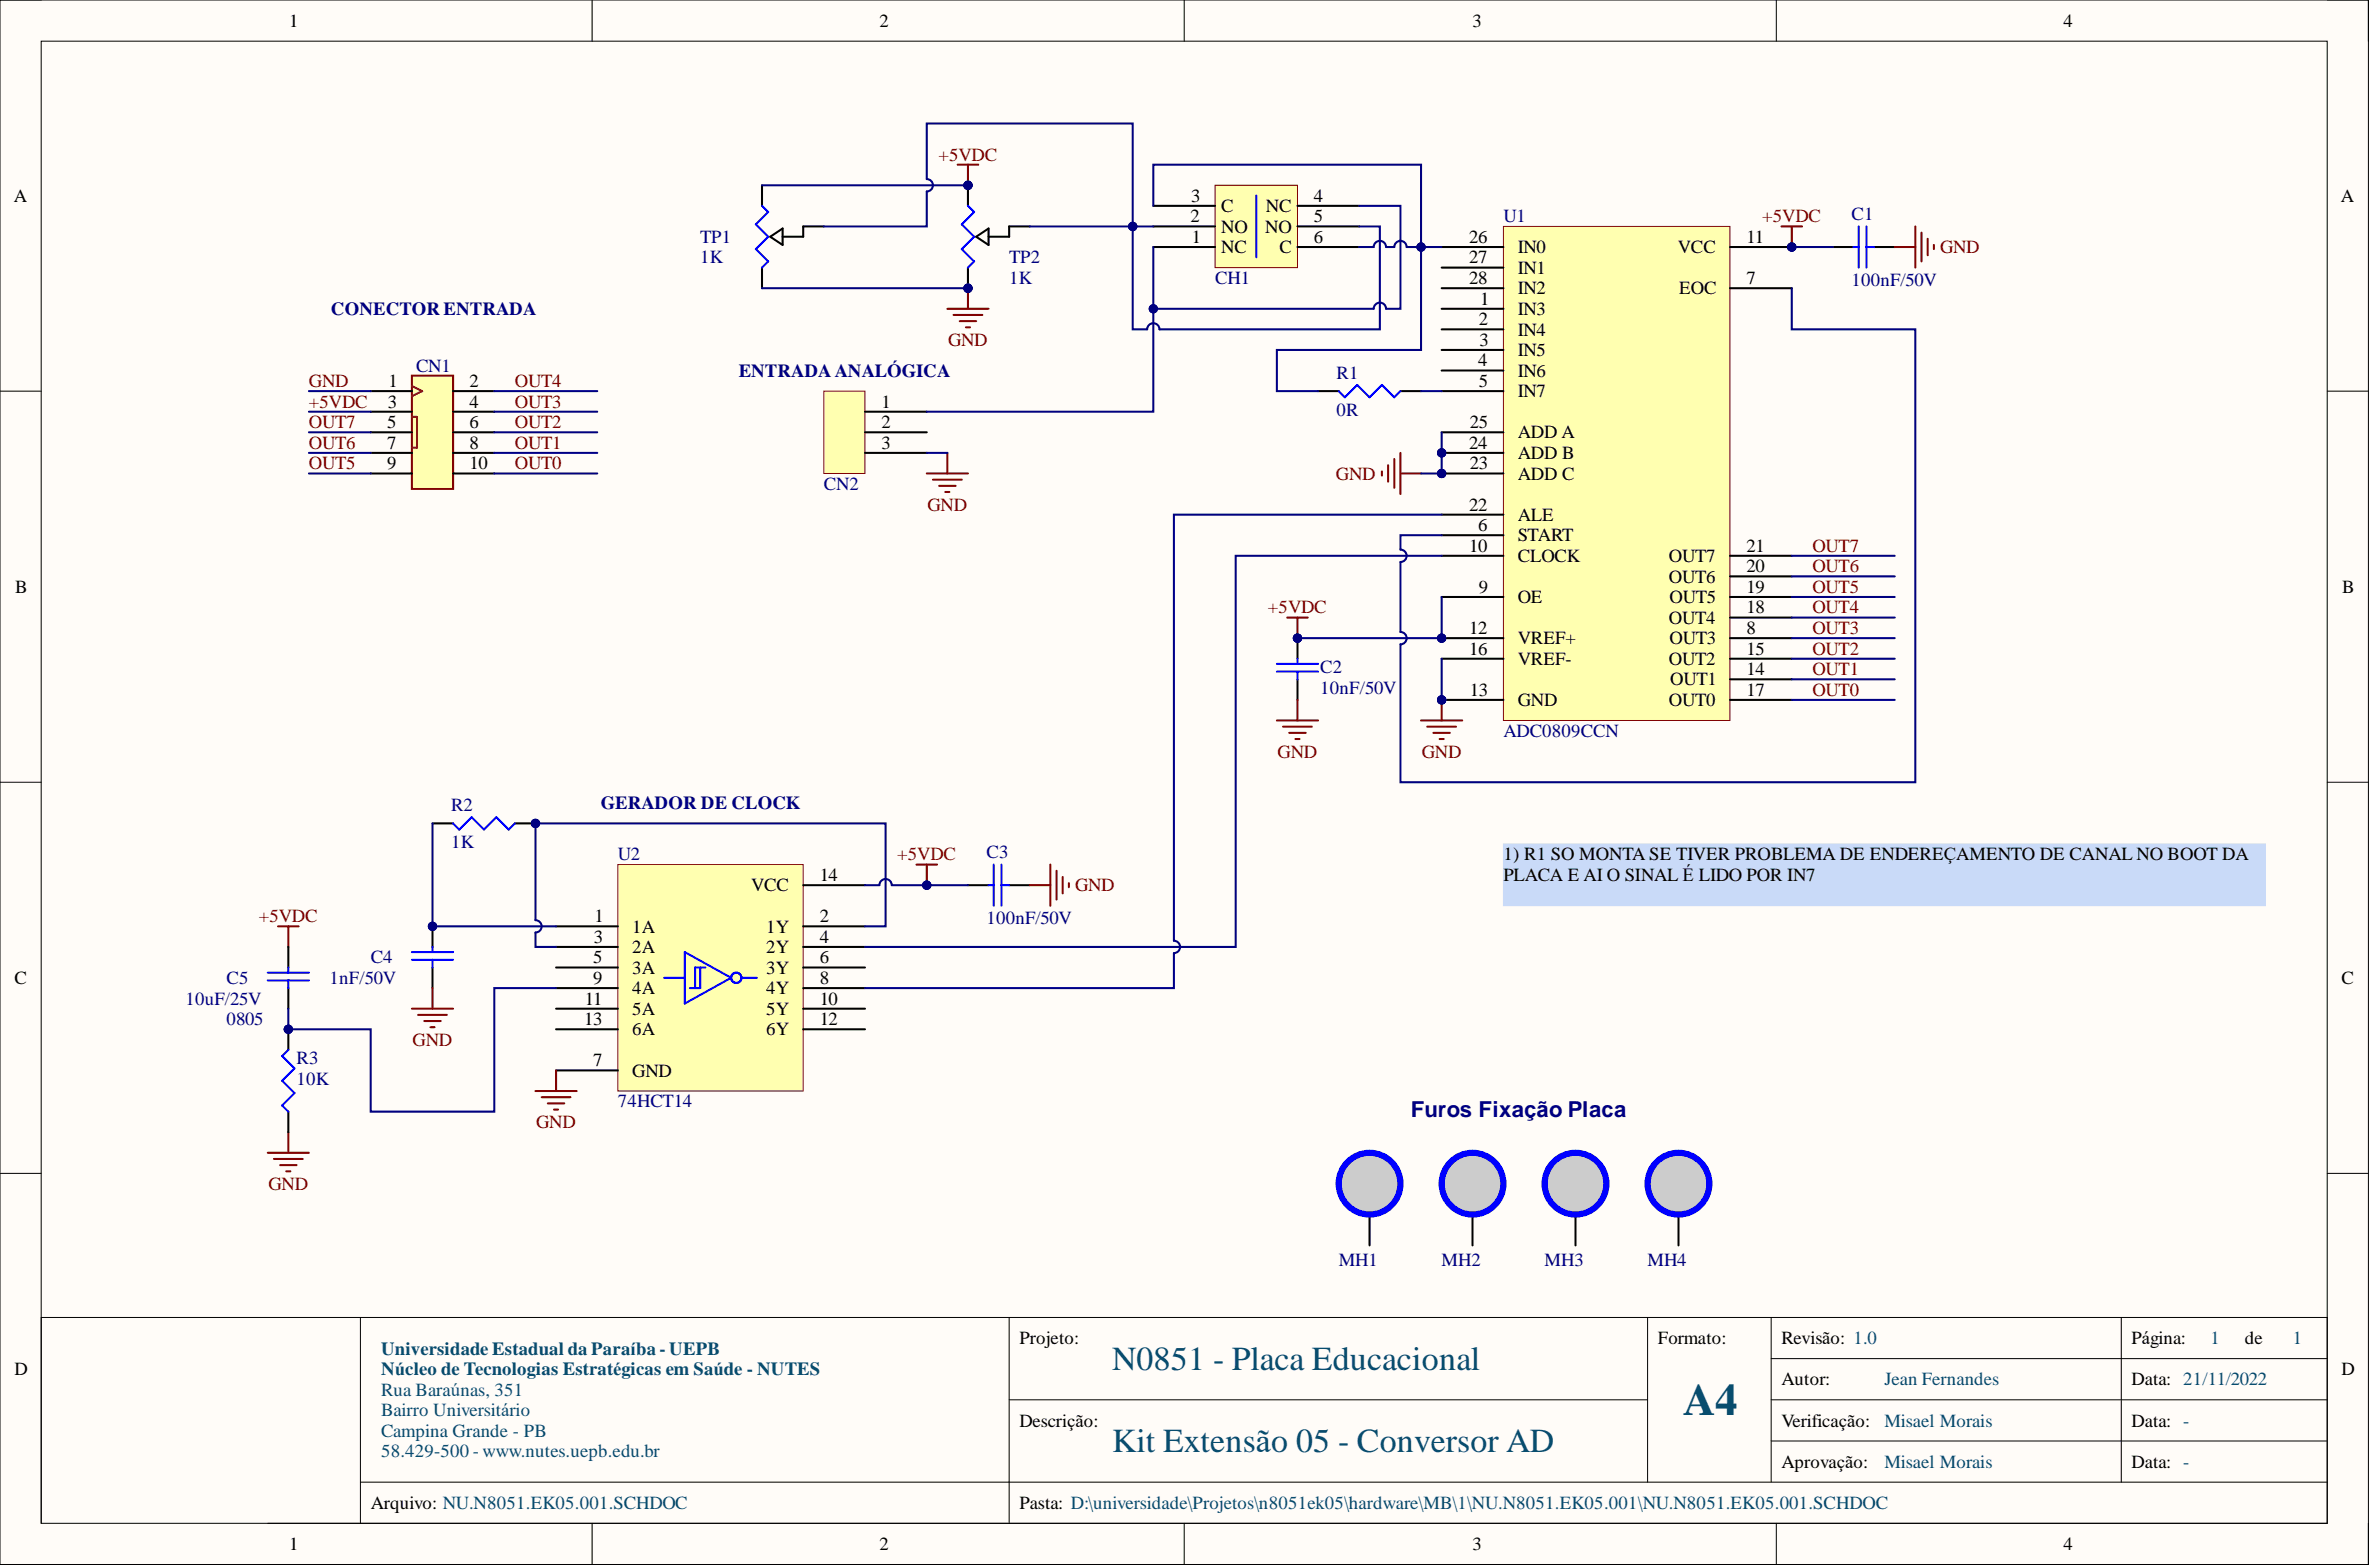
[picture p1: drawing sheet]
<svg xmlns="http://www.w3.org/2000/svg" width="292mm" height="193mm" viewBox="0 0 292 193" stroke-linecap="round" stroke-linejoin="round" font-family="sans-serif">
<defs><g id="words">
<text font-size="5.5" fill="#084d6e" x="207.4" y="174.2">A4</text>
<g font-size="4.1" fill="#084d6e">
<text x="137" y="168.7">N0851 - Placa Educacional</text>
<text x="137" y="178.8">Kit Extensão 05 - Conversor AD</text>
</g>
<text font-size="2.7" fill="#000080" x="173.8" y="137.6">Furos Fixação Placa</text>
<g font-size="2.3">
<text x="35.6" y="3.3">1</text>
<text x="108.3" y="3.3">2</text>
<text x="181.4" y="3.3">3</text>
<text x="254.2" y="3.3">4</text>
<text x="1.7" y="24.8">A</text>
<text x="146.7" y="27.4">2</text>
<text x="146.7" y="24.8">3</text>
<text x="146.8" y="29.9">1</text>
<text x="150.5" y="28.6">NO</text>
<text x="150.5" y="26.1">C</text>
<text x="155.9" y="28.6">NO</text>
<text x="156" y="26.1">NC</text>
<text x="161.9" y="24.8">4</text>
<text x="161.9" y="27.4">5</text>
<text x="161.9" y="29.9">6</text>
<text x="181" y="29.9">26</text>
<text x="215.2" y="29.9">11</text>
<text x="288.4" y="24.8">A</text>
<text x="150.5" y="31.2">NC</text>
<text x="157.6" y="31.2">C</text>
<text x="181" y="35">28</text>
<text x="181" y="32.4">27</text>
<text x="187" y="31.2">IN0</text>
<text x="187" y="33.7">IN1</text>
<text x="206.7" y="31.2">VCC</text>
<text x="215.2" y="35">7</text>
<text x="182.2" y="40.1">2</text>
<text x="182.3" y="37.5">1</text>
<text x="187" y="38.8">IN3</text>
<text x="187" y="41.3">IN4</text>
<text x="187" y="36.3">IN2</text>
<text x="206.9" y="36.3">EOC</text>
<text x="47.9" y="47.7">1</text>
<text x="57.8" y="47.7">2</text>
<text x="182.1" y="45.1">4</text>
<text x="182.2" y="47.7">5</text>
<text x="182.3" y="42.6">3</text>
<text x="187" y="43.9">IN5</text>
<text x="187" y="46.4">IN6</text>
<text x="47.7" y="52.7">5</text>
<text x="47.8" y="50.2">3</text>
<text x="57.8" y="52.7">6</text>
<text x="57.8" y="50.2">4</text>
<text x="108.6" y="50.2">1</text>
<text x="108.6" y="52.7">2</text>
<text x="181.1" y="52.7">25</text>
<text x="187" y="48.9">IN7</text>
<text x="187" y="54">ADD A</text>
<text x="47.7" y="55.3">7</text>
<text x="47.7" y="57.8">9</text>
<text x="57.8" y="55.3">8</text>
<text x="57.8" y="57.8">10</text>
<text x="108.6" y="55.3">3</text>
<text x="181" y="55.3">24</text>
<text x="181.1" y="57.8">23</text>
<text x="187" y="59.1">ADD C</text>
<text x="187" y="56.5">ADD B</text>
<text x="181" y="62.9">22</text>
<text x="182.1" y="65.4">6</text>
<text x="187" y="64.1">ALE</text>
<text x="181" y="67.9">10</text>
<text x="187" y="66.7">START</text>
<text x="187" y="69.2">CLOCK</text>
<text x="205.6" y="71.7">OUT6</text>
<text x="205.6" y="69.2">OUT7</text>
<text x="215.2" y="70.5">20</text>
<text x="215.2" y="67.9">21</text>
<text x="1.9" y="73">B</text>
<text x="182.2" y="73">9</text>
<text x="187" y="74.3">OE</text>
<text x="205.6" y="76.8">OUT4</text>
<text x="205.7" y="74.3">OUT5</text>
<text x="215.2" y="75.5">18</text>
<text x="215.2" y="73">19</text>
<text x="288.6" y="73">B</text>
<text x="181" y="78.1">12</text>
<text x="181" y="80.6">16</text>
<text x="187" y="79.3">VREF+</text>
<text x="187" y="81.9">VREF-</text>
<text x="205.6" y="81.9">OUT2</text>
<text x="205.7" y="79.3">OUT3</text>
<text x="215.2" y="78.1">8</text>
<text x="215.2" y="83.1">14</text>
<text x="215.2" y="80.6">15</text>
<text x="181.1" y="85.7">13</text>
<text x="187" y="87">GND</text>
<text x="205.6" y="87">OUT0</text>
<text x="205.8" y="84.4">OUT1</text>
<text x="215.2" y="85.7">17</text>
<text x="185.2" y="106">1) R1 SO MONTA SE TIVER PROBLEMA DE ENDEREÇAMENTO DE CANAL NO BOOT DA</text>
<text x="73.2" y="113.6">1</text>
<text x="92.5" y="109.8">VCC</text>
<text x="101" y="113.6">2</text>
<text x="101" y="108.5">14</text>
<text x="185.2" y="108.5">PLACA E AI O SINAL É LIDO POR IN7</text>
<text x="73.1" y="118.6">5</text>
<text x="73.2" y="116.1">3</text>
<text x="77.9" y="114.8">1A</text>
<text x="77.9" y="117.4">2A</text>
<text x="77.9" y="119.9">3A</text>
<text x="94.4" y="114.8">1Y</text>
<text x="94.4" y="117.4">2Y</text>
<text x="94.4" y="119.9">3Y</text>
<text x="101" y="116.1">4</text>
<text x="101" y="118.6">6</text>
<text x="1.8" y="121.2">C</text>
<text x="72.1" y="123.7">11</text>
<text x="73.1" y="121.2">9</text>
<text x="77.9" y="122.4">4A</text>
<text x="77.9" y="125">5A</text>
<text x="94.4" y="122.4">4Y</text>
<text x="94.4" y="125">5Y</text>
<text x="101" y="121.2">8</text>
<text x="101" y="123.7">10</text>
<text x="288.5" y="121.2">C</text>
<text x="72" y="126.2">13</text>
<text x="73.1" y="131.3">7</text>
<text x="77.9" y="127.5">6A</text>
<text x="94.4" y="127.5">6Y</text>
<text x="101" y="126.2">12</text>
<text x="77.9" y="132.6">GND</text>
<text x="125.6" y="165.5">Projeto:</text>
<text x="204.2" y="165.5">Formato:</text>
<text x="219.5" y="165.5">Revisão: 1.0</text>
<text x="262.6" y="165.5">Página:</text>
<text x="276.6" y="165.5">de</text>
<text x="1.8" y="169.3">D</text>
<text x="219.5" y="170.6">Autor:</text>
<text x="262.6" y="170.6">Data: 21/11/2022</text>
<text x="288.5" y="169.3">D</text>
<text x="125.6" y="175.7">Descrição:</text>
<text x="219.5" y="175.7">Verificação:</text>
<text x="262.6" y="175.7">Data: -</text>
<text x="45.7" y="185.8">Arquivo: NU.N8051.EK05.001.SCHDOC</text>
<text x="125.6" y="185.8">Pasta: D:\universidade\Projetos\n8051ek05\hardware\MB\1\NU.N8051.EK05.001\NU.N8051.EK05.001.SCHDOC</text>
<text x="219.5" y="180.7">Aprovação:</text>
<text x="262.6" y="180.7">Data: -</text>
<text x="35.6" y="190.9">1</text>
<text x="108.3" y="190.9">2</text>
<text x="181.4" y="190.9">3</text>
<text x="254.2" y="190.9">4</text>
</g>
<g font-size="2.3" fill="#800000">
<text x="115.6" y="19.8">+5VDC</text>
<text x="217.1" y="27.4">+5VDC</text>
<text x="239" y="31.2">GND</text>
<text x="38.1" y="47.7">GND</text>
<text x="63.4" y="47.7">OUT4</text>
<text x="116.8" y="42.6">GND</text>
<text x="38.1" y="50.2">+5VDC</text>
<text x="38.1" y="52.7">OUT7</text>
<text x="63.4" y="50.2">OUT3</text>
<text x="63.4" y="52.7">OUT2</text>
<text x="38.1" y="57.8">OUT5</text>
<text x="38.1" y="55.3">OUT6</text>
<text x="63.4" y="55.3">OUT1</text>
<text x="63.4" y="57.8">OUT0</text>
<text x="164.6" y="59.1">GND</text>
<text x="114.3" y="62.9">GND</text>
<text x="223.3" y="67.9">OUT7</text>
<text x="223.3" y="70.5">OUT6</text>
<text x="156.2" y="75.5">+5VDC</text>
<text x="223.3" y="75.5">OUT4</text>
<text x="223.3" y="73">OUT5</text>
<text x="223.3" y="78.1">OUT3</text>
<text x="223.3" y="80.6">OUT2</text>
<text x="223.3" y="83.1">OUT1</text>
<text x="223.3" y="85.7">OUT0</text>
<text x="157.4" y="93.3">GND</text>
<text x="175.2" y="93.3">GND</text>
<text x="110.5" y="106">+5VDC</text>
<text x="31.9" y="113.6">+5VDC</text>
<text x="132.4" y="109.8">GND</text>
<text x="50.8" y="128.8">GND</text>
<text x="66.1" y="138.9">GND</text>
<text x="33.1" y="146.5">GND</text>
</g>
<g font-size="2.3" fill="#000080">
<text x="86.3" y="29.9">TP1</text>
<text x="185.2" y="27.4">U1</text>
<text x="228.1" y="27.1">C1</text>
<text x="86.3" y="32.4">1K</text>
<text x="124.3" y="35">1K</text>
<text x="124.3" y="32.4">TP2</text>
<text x="149.7" y="35">CH1</text>
<text x="228.1" y="35.2">100nF/50V</text>
<text x="40.8" y="38.8">CONECTOR ENTRADA</text>
<text x="51.3" y="45.8">CN1</text>
<text x="91" y="46.4">ENTRADAANALÓGICA</text>
<text x="164.7" y="46.6">R1</text>
<text x="164.7" y="51.2">0R</text>
<text x="101.5" y="60.3">CN2</text>
<text x="162.6" y="82.9">C2</text>
<text x="162.6" y="85.4">10nF/50V</text>
<text x="185.2" y="90.8">ADC0809CCN</text>
<text x="55.6" y="99.9">R2</text>
<text x="74" y="99.6">GERADOR DE CLOCK</text>
<text x="55.6" y="104.4">1K</text>
<text x="76.1" y="106">U2</text>
<text x="121.5" y="105.7">C3</text>
<text x="121.5" y="113.8">100nF/50V</text>
<text x="45.7" y="118.6">C4</text>
<text x="22.8" y="123.7">10uF/25V</text>
<text x="27.9" y="121.2">C5</text>
<text x="40.6" y="121.2">1nF/50V</text>
<text x="27.9" y="126.2">0805</text>
<text x="36.5" y="131.1">R3</text>
<text x="36.5" y="133.6">10K</text>
<text x="76.1" y="136.4">74HCT14</text>
<text x="164.9" y="155.9">MH1</text>
<text x="177.6" y="155.9">MH2</text>
<text x="190.3" y="155.9">MH3</text>
<text x="203" y="155.9">MH4</text>
</g>
<g font-size="2.3" fill="#084d6e">
<text x="46.9" y="166.8">Universidade Estadual da Paraíba - UEPB</text>
<text x="272.3" y="165.5">1</text>
<text x="282.5" y="165.5">1</text>
<text x="46.9" y="169.3">Núcleo de Tecnologias Estratégicas em Saúde - NUTES</text>
<text x="46.9" y="171.9">Rua Baraúnas, 351</text>
<text x="232.2" y="170.6">Jean Fernandes</text>
<text x="46.9" y="174.4">Bairro Universitário</text>
<text x="46.9" y="176.9">Campina Grande - PB</text>
<text x="46.9" y="179.5">58.429-500 - www.nutes.uepb.edu.br</text>
<text x="232.2" y="175.7">Misael Morais</text>
<text x="232.2" y="180.7">Misael Morais</text>
</g>
</g></defs>
<path d="M0 0h291.8v192.7h-291.8z" fill-rule="evenodd" fill="#fffcf8"/>
<path d="M0 0h291.8v192.7h-291.8z" fill="none" stroke="#000" stroke-width=".12"/>
<path d="M5.1 5.1h281.6v182.5h-281.6z" fill-rule="evenodd" fill="#fffcf8"/>
<g fill="none" stroke="#000" stroke-width=".12">
<path d="M0 0h5.1M5.1 5.1h281.6v182.5h-281.6zM72.9 0v5.1M145.9 0v5.1M218.8 0v5.1M286.7 0h5.1v5.1M0 48.2h5.1M286.7 48.2h5.1M0 96.3h5.1M286.7 96.3h5.1M0 144.5h5.1M286.7 144.5h5.1"/>
<path d="M44.4 162.2v25.4M124.3 172.4h78.7M124.3 162.2v25.4M203 162.2v20.3M218.2 172.4h68.5M218.2 167.3h68.5M218.2 162.2v20.3M218.2 177.5h68.5M261.3 162.2v20.3M5.1 187.6v-25.4h281.6v25.4h-253.7M44.4 182.5h242.3M72.9 187.6v5.1"/>
<path d="M145.9 187.6v5.1M218.8 187.6v5.1M291.8 187.6v5.1"/>
</g>
<path d="M50.7 46.3h5.1v13.9h-5.1z" fill-rule="evenodd" fill="#ffffb0"/>
<path d="M50.7 46.3h5.1v13.9h-5.1z" fill="none" stroke="#800000" stroke-width=".25"/>
<path d="M50.7 47.5l1.3 .7-1.3 .6M50.7 51.3h.7v3.8h-.7" fill="none" stroke="#85200c" stroke-width=".25"/>
<path d="M45.7 48.2h5M45.7 55.8h5M45.7 53.2h5M45.7 50.7h5M45.7 58.3h5M55.8 48.2h5.1M55.8 55.8h5.1M55.8 53.2h5.1M55.8 50.7h5.1M55.8 58.3h5.1M168.7 145.8v7.6" fill="none" stroke="#000" stroke-width=".25"/>
<circle cx="168.7" cy="145.8" r="3.8" fill="#ccc"/>
<circle cx="168.7" cy="145.8" r="3.8" fill="none" stroke="#00f" stroke-width=".76"/>
<path d="M181.4 145.8v7.6" fill="none" stroke="#000" stroke-width=".25"/>
<circle cx="181.4" cy="145.8" r="3.8" fill="#ccc"/>
<circle cx="181.4" cy="145.8" r="3.8" fill="none" stroke="#00f" stroke-width=".76"/>
<path d="M194.1 145.8v7.6" fill="none" stroke="#000" stroke-width=".25"/>
<circle cx="194.1" cy="145.8" r="3.8" fill="#ccc"/>
<circle cx="194.1" cy="145.8" r="3.8" fill="none" stroke="#00f" stroke-width=".76"/>
<path d="M206.8 145.8v7.6" fill="none" stroke="#000" stroke-width=".25"/>
<circle cx="206.8" cy="145.8" r="3.8" fill="#ccc"/>
<circle cx="206.8" cy="145.8" r="3.8" fill="none" stroke="#00f" stroke-width=".76"/>
<circle cx="220.7" cy="30.4" r=".51" fill="#000080"/>
<circle cx="220.7" cy="30.4" r=".51" fill="none" stroke="#000080" stroke-width=".12"/>
<circle cx="177.6" cy="78.6" r=".51" fill="#000080"/>
<circle cx="177.6" cy="78.6" r=".51" fill="none" stroke="#000080" stroke-width=".12"/>
<circle cx="177.6" cy="86.2" r=".51" fill="#000080"/>
<circle cx="177.6" cy="86.2" r=".51" fill="none" stroke="#000080" stroke-width=".12"/>
<circle cx="177.6" cy="58.3" r=".51" fill="#000080"/>
<circle cx="177.6" cy="58.3" r=".51" fill="none" stroke="#000080" stroke-width=".12"/>
<circle cx="177.6" cy="55.8" r=".51" fill="#000080"/>
<circle cx="177.6" cy="55.8" r=".51" fill="none" stroke="#000080" stroke-width=".12"/>
<path d="M185.2 27.9h27.9v60.8h-27.9z" fill-rule="evenodd" fill="#ffffb0"/>
<path d="M185.2 27.9h27.9v60.8h-27.9z" fill="none" stroke="#800000" stroke-width=".12"/>
<path d="M177.6 38h7.6M213.1 35.5h7.6M213.1 30.4h7.6M177.6 40.6h7.6M177.6 43.1h7.6M177.6 45.6h7.6M177.6 48.2h7.6M177.6 65.9h7.6M177.6 73.5h7.6M177.6 68.4h7.6M213.1 78.6h7.6" fill="none" stroke="#000" stroke-width=".25"/>
<circle cx="220.7" cy="30.4" r=".51" fill="#000080"/>
<circle cx="220.7" cy="30.4" r=".51" fill="none" stroke="#000080" stroke-width=".12"/>
<path d="M177.6 78.6h7.6" fill="none" stroke="#000" stroke-width=".25"/>
<circle cx="177.6" cy="78.6" r=".51" fill="#000080"/>
<circle cx="177.6" cy="78.6" r=".51" fill="none" stroke="#000080" stroke-width=".12"/>
<path d="M177.6 86.2h7.6" fill="none" stroke="#000" stroke-width=".25"/>
<circle cx="177.6" cy="86.2" r=".51" fill="#000080"/>
<circle cx="177.6" cy="86.2" r=".51" fill="none" stroke="#000080" stroke-width=".12"/>
<path d="M177.6 58.3h7.6M213.1 76.1h7.6M213.1 73.5h7.6M213.1 71h7.6M213.1 68.4h7.6M177.6 81.1h7.6M213.1 83.7h7.6M213.1 81.1h7.6M213.1 86.2h7.6" fill="none" stroke="#000" stroke-width=".25"/>
<circle cx="177.6" cy="58.3" r=".51" fill="#000080"/>
<circle cx="177.6" cy="58.3" r=".51" fill="none" stroke="#000080" stroke-width=".12"/>
<path d="M177.6 30.4h7.6M177.6 35.5h7.6M177.6 53.2h7.6M177.6 55.8h7.6M177.6 63.4h7.6" fill="none" stroke="#000" stroke-width=".25"/>
<circle cx="177.6" cy="55.8" r=".51" fill="#000080"/>
<circle cx="177.6" cy="55.8" r=".51" fill="none" stroke="#000080" stroke-width=".12"/>
<path d="M177.6 33h7.6M225.8 30.4h2.6M230.9 30.4h2.5" fill="none" stroke="#000" stroke-width=".25"/>
<path d="M228.4 30.4h.6M229 27.9v5.1M229.9 27.9v5.1M229.9 30.4h1" fill="none" stroke="#00f" stroke-width=".25"/>
<path d="M219.5 27.9h2.5M220.7 27.9v2.5M233.4 30.4h2.6M236 27.9v5.1M236.7 28.6v3.6M237.5 29.4v2M238.2 30.2v.5" fill="none" stroke="#800000" stroke-width=".25"/>
<circle cx="220.7" cy="30.4" r=".51" fill="#000080"/>
<circle cx="220.7" cy="30.4" r=".51" fill="none" stroke="#000080" stroke-width=".12"/>
<path d="M175.1 88.7h5M175.8 89.5h3.6M176.6 90.2h2M177.4 91h.5M177.6 86.2v2.5" fill="none" stroke="#800000" stroke-width=".25"/>
<circle cx="177.6" cy="86.2" r=".51" fill="#000080"/>
<circle cx="177.6" cy="86.2" r=".51" fill="none" stroke="#000080" stroke-width=".12"/>
<path d="M149.7 22.8h10.1v10.2h-10.1z" fill-rule="evenodd" fill="#ffffb0"/>
<path d="M149.7 22.8h10.1v10.2h-10.1z" fill="none" stroke="#800000" stroke-width=".12"/>
<path d="M142.1 30.4h7.6M142.1 27.9h7.6M142.1 25.4h7.6M159.8 30.4h7.7M159.8 27.9h7.7M159.8 25.4h7.7" fill="none" stroke="#000" stroke-width=".25"/>
<path d="M154.8 24.1v7.6" fill="none" stroke="#00f" stroke-width=".25"/>
<circle cx="119.2" cy="22.8" r=".51" fill="#000080"/>
<circle cx="119.2" cy="22.8" r=".51" fill="none" stroke="#000080" stroke-width=".12"/>
<circle cx="119.2" cy="35.5" r=".51" fill="#000080"/>
<circle cx="119.2" cy="35.5" r=".51" fill="none" stroke="#000080" stroke-width=".12"/>
<path d="M119.2 22.8v2.6" fill="none" stroke="#000" stroke-width=".25"/>
<circle cx="119.2" cy="22.8" r=".51" fill="#000080"/>
<circle cx="119.2" cy="22.8" r=".51" fill="none" stroke="#000080" stroke-width=".12"/>
<path d="M119.2 33v2.5" fill="none" stroke="#000" stroke-width=".25"/>
<circle cx="119.2" cy="35.5" r=".51" fill="#000080"/>
<circle cx="119.2" cy="35.5" r=".51" fill="none" stroke="#000080" stroke-width=".12"/>
<path d="M119.2 25.4l.8 .7-1.5 1.5 1.5 1.6-1.5 1.5 1.5 1.5-.8 .8" fill="none" stroke="#00f" stroke-width=".25"/>
<path d="M120.3 29.2l1.5-1.1v2.1zM126.9 27.9h-2.6v1.3h-2.5" fill="none" stroke="#000" stroke-width=".25"/>
<path d="M76.1 106.5h22.9v27.9h-22.9z" fill-rule="evenodd" fill="#ffffb0"/>
<path d="M76.1 106.5h22.9v27.9h-22.9z" fill="none" stroke="#800000" stroke-width=".12"/>
<g fill="none" stroke="#000" stroke-width=".25">
<path d="M68.5 114.1h7.6M68.5 116.6h7.6M68.5 119.1h7.6M99 114.1h7.6M99 116.6h7.6M99 119.1h7.6M99 109h7.6M119.2 109h2.6M124.3 109h2.6M68.5 131.8h7.6M68.5 121.7h7.6M68.5 124.2h7.6"/>
<path d="M68.5 126.8h7.6M99 121.7h7.6M99 124.2h7.6M99 126.8h7.6"/>
</g>
<g fill="none" stroke="#00f" stroke-width=".25">
<path d="M84.4 117.2l5.7 3.2-5.7 3.2zM86.3 119.1v2.6h-1.3M86.9 119.1h-1.3v2.6M121.8 109h.6M122.4 106.5v5M123.4 106.5v5M123.4 109h.9M81.8 120.4h2.6M91.3 120.4h1.9"/>
<circle cx="90.7" cy="120.4" r=".63"/>
</g>
<path d="M112.9 106.5h2.5M114.2 106.5v2.5M126.9 109h2.5M129.4 106.5v5M130.2 107.2v3.6M130.9 108v2M131.7 108.8v.5" fill="none" stroke="#800000" stroke-width=".25"/>
<circle cx="114.2" cy="109" r=".51" fill="#000080"/>
<circle cx="114.2" cy="109" r=".51" fill="none" stroke="#000080" stroke-width=".12"/>
<path d="M66 134.4h5M66.7 135.1h3.6M67.5 135.9h2M68.3 136.6h.5M68.5 131.8v2.6" fill="none" stroke="#800000" stroke-width=".25"/>
<circle cx="66" cy="101.4" r=".51" fill="#000080"/>
<circle cx="66" cy="101.4" r=".51" fill="none" stroke="#000080" stroke-width=".12"/>
<path d="M63.4 101.4h2.6" fill="none" stroke="#000" stroke-width=".25"/>
<circle cx="66" cy="101.4" r=".51" fill="#000080"/>
<circle cx="66" cy="101.4" r=".51" fill="none" stroke="#000080" stroke-width=".12"/>
<path d="M53.3 101.4h2.5" fill="none" stroke="#000" stroke-width=".25"/>
<path d="M55.8 101.4l.8 .8 1.5-1.6 1.5 1.6 1.5-1.6 1.6 1.6 .7-.8" fill="none" stroke="#00f" stroke-width=".25"/>
<path d="M116.7 38h5.1M117.5 38.8h3.5M118.2 39.5h2.1M119.2 35.5v2.5M119 40.3h.5" fill="none" stroke="#800000" stroke-width=".25"/>
<circle cx="119.2" cy="35.5" r=".51" fill="#000080"/>
<circle cx="119.2" cy="35.5" r=".51" fill="none" stroke="#000080" stroke-width=".12"/>
<path d="M118 20.3h2.5M119.2 20.3v2.5" fill="none" stroke="#800000" stroke-width=".25"/>
<circle cx="119.2" cy="22.8" r=".51" fill="#000080"/>
<circle cx="119.2" cy="22.8" r=".51" fill="none" stroke="#000080" stroke-width=".12"/>
<path d="M170.2 58.1v.5M171 57.3v2M171.8 56.5v3.6M172.5 55.8v5M172.5 58.3h2.6" fill="none" stroke="#800000" stroke-width=".25"/>
<circle cx="159.8" cy="78.6" r=".51" fill="#000080"/>
<circle cx="159.8" cy="78.6" r=".51" fill="none" stroke="#000080" stroke-width=".12"/>
<path d="M159.8 78.6v2.5" fill="none" stroke="#000" stroke-width=".25"/>
<circle cx="159.8" cy="78.6" r=".51" fill="#000080"/>
<circle cx="159.8" cy="78.6" r=".51" fill="none" stroke="#000080" stroke-width=".12"/>
<path d="M159.8 83.7v2.5" fill="none" stroke="#000" stroke-width=".25"/>
<path d="M157.3 81.8h5.1M157.3 82.7h5.1M159.8 81.1v.7M159.8 82.7v1" fill="none" stroke="#00f" stroke-width=".25"/>
<path d="M157.3 88.7h5.1M158.1 89.5h3.5M158.8 90.2h2.1M159.6 91h.5M159.8 86.2v2.5" fill="none" stroke="#800000" stroke-width=".25"/>
<path d="M101.5 48.2h5.1v10.1h-5.1z" fill-rule="evenodd" fill="#ffffb0"/>
<path d="M101.5 48.2h5.1v10.1h-5.1z" fill="none" stroke="#800000" stroke-width=".12"/>
<path d="M106.6 50.7h7.6M106.6 53.2h7.6M106.6 55.8h7.6" fill="none" stroke="#000" stroke-width=".25"/>
<path d="M114.2 58.3h5M114.9 59.1h3.6M115.7 59.8h2M116.7 55.8v2.5M116.5 60.6h.5" fill="none" stroke="#800000" stroke-width=".25"/>
<circle cx="53.3" cy="114.1" r=".51" fill="#000080"/>
<circle cx="53.3" cy="114.1" r=".51" fill="none" stroke="#000080" stroke-width=".12"/>
<path d="M53.3 114.1v2.5" fill="none" stroke="#000" stroke-width=".25"/>
<circle cx="53.3" cy="114.1" r=".51" fill="#000080"/>
<circle cx="53.3" cy="114.1" r=".51" fill="none" stroke="#000080" stroke-width=".12"/>
<path d="M53.3 119.1v2.6" fill="none" stroke="#000" stroke-width=".25"/>
<path d="M50.7 117.2h5.1M50.7 118.2h5.1M53.3 116.6v.6M53.3 118.2v.9" fill="none" stroke="#00f" stroke-width=".25"/>
<path d="M158.6 76.1h2.5M159.8 76.1v2.5M50.7 124.2h5.1M51.5 125h3.6M52.3 125.7h2M53 126.5h.5M53.3 121.7v2.5" fill="none" stroke="#800000" stroke-width=".25"/>
<circle cx="159.8" cy="78.6" r=".51" fill="#000080"/>
<circle cx="159.8" cy="78.6" r=".51" fill="none" stroke="#000080" stroke-width=".12"/>
<path d="M162.4 48.2h2.5M172.5 48.2h2.6" fill="none" stroke="#000" stroke-width=".25"/>
<path d="M164.9 48.2l.8 .7 1.5-1.5 1.5 1.5 1.5-1.5 1.6 1.5 .7-.7" fill="none" stroke="#00f" stroke-width=".25"/>
<path d="M34.3 114.1h2.5M35.5 114.1v2.5M35.5 139.4v2.6M33 142h5.1M33.7 142.7h3.6M34.5 143.5h2M35.3 144.2h.5" fill="none" stroke="#800000" stroke-width=".25"/>
<circle cx="35.5" cy="126.8" r=".51" fill="#000080"/>
<circle cx="35.5" cy="126.8" r=".51" fill="none" stroke="#000080" stroke-width=".12"/>
<path d="M35.5 126.8v2.5M35.5 136.9v2.5" fill="none" stroke="#000" stroke-width=".25"/>
<circle cx="35.5" cy="126.8" r=".51" fill="#000080"/>
<circle cx="35.5" cy="126.8" r=".51" fill="none" stroke="#000080" stroke-width=".12"/>
<path d="M33 119.8h5.1M35.5 119.1v.7M33 120.7h5.1M35.5 129.3l-.7 .7 1.5 1.6-1.5 1.5 1.5 1.5-1.5 1.5 .7 .8M35.5 120.7v1" fill="none" stroke="#00f" stroke-width=".25"/>
<path d="M35.5 116.6v2.5M35.5 121.7v2.5" fill="none" stroke="#000" stroke-width=".25"/>
<path d="M185.2 103.9h93.9v7.6h-93.9z" fill-rule="evenodd" fill="#c9daf8"/>
<path d="M185.2 103.9h93.9v7.6h-93.9z" fill="none" stroke="#c9daf8" stroke-width=".12"/>
<path d="M68.5 121.7h-7.6v15.2h-15.2v-10.1h-10.2v-2.6" fill="none" stroke="#000080" stroke-width=".25"/>
<circle cx="35.5" cy="126.8" r=".51" fill="#000080"/>
<circle cx="35.5" cy="126.8" r=".51" fill="none" stroke="#000080" stroke-width=".12"/>
<path d="M38.1 58.3h7.6M38.1 55.8h7.6M38.1 53.2h7.6M38.1 50.7h7.6M38.1 48.2h7.6M53.3 101.4v12.7h15.2" fill="none" stroke="#000080" stroke-width=".25"/>
<circle cx="53.3" cy="114.1" r=".51" fill="#000080"/>
<circle cx="53.3" cy="114.1" r=".51" fill="none" stroke="#000080" stroke-width=".12"/>
<path d="M60.9 58.3h12.7M60.9 55.8h12.7M60.9 53.2h12.7M60.9 50.7h12.7M60.9 48.2h12.7M106.6 114.1h2.5v-12.7h-43.1v11.9a.76 .76 0 0 1 .7 .8 .76 .76 0 0 1-.7 .7v1.8h2.5" fill="none" stroke="#000080" stroke-width=".25"/>
<circle cx="66" cy="101.4" r=".51" fill="#000080"/>
<circle cx="66" cy="101.4" r=".51" fill="none" stroke="#000080" stroke-width=".12"/>
<path d="M177.6 68.4h-25.4v48.2h-45.6M106.6 109h1.7a.76 .76 0 0 1 .8-.8 .76 .76 0 0 1 .8 .8h4.3" fill="none" stroke="#000080" stroke-width=".25"/>
<circle cx="114.2" cy="109" r=".51" fill="#000080"/>
<circle cx="114.2" cy="109" r=".51" fill="none" stroke="#000080" stroke-width=".12"/>
<path d="M114.2 109h5" fill="none" stroke="#000080" stroke-width=".25"/>
<circle cx="114.2" cy="109" r=".51" fill="#000080"/>
<circle cx="114.2" cy="109" r=".51" fill="none" stroke="#000080" stroke-width=".12"/>
<path d="M142.1 38v12.7h-27.9M114.2 55.8h2.5" fill="none" stroke="#000080" stroke-width=".25"/>
<circle cx="142.1" cy="38" r=".51" fill="#000080"/>
<circle cx="142.1" cy="38" r=".51" fill="none" stroke="#000080" stroke-width=".12"/>
<path d="M126.9 27.9h12.6" fill="none" stroke="#000080" stroke-width=".25"/>
<circle cx="139.5" cy="27.9" r=".51" fill="#000080"/>
<circle cx="139.5" cy="27.9" r=".51" fill="none" stroke="#000080" stroke-width=".12"/>
<path d="M142.1 27.9h-2.6v12.7h1.8a.76 .76 0 0 1 .8-.8 .76 .76 0 0 1 .7 .8h27.2v-12.7h-2.5" fill="none" stroke="#000080" stroke-width=".25"/>
<circle cx="139.5" cy="27.9" r=".51" fill="#000080"/>
<circle cx="139.5" cy="27.9" r=".51" fill="none" stroke="#000080" stroke-width=".12"/>
<path d="M167.5 25.4h5v12.6h-1.7a.76 .76 0 0 0-.8-.7 .76 .76 0 0 0-.8 .7h-27.1v-7.6" fill="none" stroke="#000080" stroke-width=".25"/>
<circle cx="142.1" cy="38" r=".51" fill="#000080"/>
<circle cx="142.1" cy="38" r=".51" fill="none" stroke="#000080" stroke-width=".12"/>
<path d="M142.1 25.4v-5.1h33v10.1" fill="none" stroke="#000080" stroke-width=".25"/>
<circle cx="175.1" cy="30.4" r=".51" fill="#000080"/>
<circle cx="175.1" cy="30.4" r=".51" fill="none" stroke="#000080" stroke-width=".12"/>
<path d="M175.1 30.4v12.7h-17.8v5.1h5.1" fill="none" stroke="#000080" stroke-width=".25"/>
<circle cx="175.1" cy="30.4" r=".51" fill="#000080"/>
<circle cx="175.1" cy="30.4" r=".51" fill="none" stroke="#000080" stroke-width=".12"/>
<path d="M177.6 73.5v5.1h-17.8" fill="none" stroke="#000080" stroke-width=".25"/>
<circle cx="177.6" cy="78.6" r=".51" fill="#000080"/>
<circle cx="177.6" cy="78.6" r=".51" fill="none" stroke="#000080" stroke-width=".12"/>
<circle cx="159.8" cy="78.6" r=".51" fill="#000080"/>
<circle cx="159.8" cy="78.6" r=".51" fill="none" stroke="#000080" stroke-width=".12"/>
<path d="M167.5 30.4h1.7a.76 .76 0 0 1 .8-.7 .76 .76 0 0 1 .8 .7h1a.76 .76 0 0 1 .7-.7 .76 .76 0 0 1 .8 .7h4.3" fill="none" stroke="#000080" stroke-width=".25"/>
<circle cx="175.1" cy="30.4" r=".51" fill="#000080"/>
<circle cx="175.1" cy="30.4" r=".51" fill="none" stroke="#000080" stroke-width=".12"/>
<path d="M220.7 35.5v5.1h15.3v55.7h-63.5v-17a.76 .76 0 0 0 .8-.7 .76 .76 0 0 0-.8-.8v-8.6a.76 .76 0 0 0 .8-.8 .76 .76 0 0 0-.8-.7v-1.8h5.1M177.6 53.2v5.1h-2.5" fill="none" stroke="#000080" stroke-width=".25"/>
<circle cx="177.6" cy="58.3" r=".51" fill="#000080"/>
<circle cx="177.6" cy="58.3" r=".51" fill="none" stroke="#000080" stroke-width=".12"/>
<circle cx="177.6" cy="55.8" r=".51" fill="#000080"/>
<circle cx="177.6" cy="55.8" r=".51" fill="none" stroke="#000080" stroke-width=".12"/>
<path d="M220.7 30.4h5.1M175.1 48.2h2.5M220.7 78.6h12.7M220.7 76.1h12.7M220.7 73.5h12.7M220.7 71h12.7M220.7 68.4h12.7M220.7 86.2h12.7M220.7 83.7h12.7M220.7 81.1h12.7" fill="none" stroke="#000080" stroke-width=".25"/>
<circle cx="220.7" cy="30.4" r=".51" fill="#000080"/>
<circle cx="220.7" cy="30.4" r=".51" fill="none" stroke="#000080" stroke-width=".12"/>
<path d="M177.6 81.1v5.1" fill="none" stroke="#000080" stroke-width=".25"/>
<circle cx="177.6" cy="86.2" r=".51" fill="#000080"/>
<circle cx="177.6" cy="86.2" r=".51" fill="none" stroke="#000080" stroke-width=".12"/>
<path d="M93.9 22.8v2.6M93.9 33v2.5M94.9 29.2l1.5-1.1v2.1zM101.5 27.9h-2.5v1.3h-2.6" fill="none" stroke="#000" stroke-width=".25"/>
<path d="M93.9 25.4l.7 .7-1.5 1.5 1.5 1.6-1.5 1.5 1.5 1.5-.7 .8" fill="none" stroke="#00f" stroke-width=".25"/>
<path d="M93.9 35.5h25.3" fill="none" stroke="#000080" stroke-width=".25"/>
<circle cx="119.2" cy="35.5" r=".51" fill="#000080"/>
<circle cx="119.2" cy="35.5" r=".51" fill="none" stroke="#000080" stroke-width=".12"/>
<path d="M93.9 22.8h25.3" fill="none" stroke="#000080" stroke-width=".25"/>
<circle cx="119.2" cy="22.8" r=".51" fill="#000080"/>
<circle cx="119.2" cy="22.8" r=".51" fill="none" stroke="#000080" stroke-width=".12"/>
<path d="M101.5 27.9h12.7v-4.3a.76 .76 0 0 0 .7-.8 .76 .76 0 0 0-.7-.7v-6.9h25.3v12.7" fill="none" stroke="#000080" stroke-width=".25"/>
<circle cx="139.5" cy="27.9" r=".51" fill="#000080"/>
<circle cx="139.5" cy="27.9" r=".51" fill="none" stroke="#000080" stroke-width=".12"/>
<path d="M177.6 63.4h-33v52.5a.76 .76 0 0 1 .8 .7 .76 .76 0 0 1-.8 .8v4.3h-38" fill="none" stroke="#000080" stroke-width=".25"/>
<use href="#words"/>
</svg>
